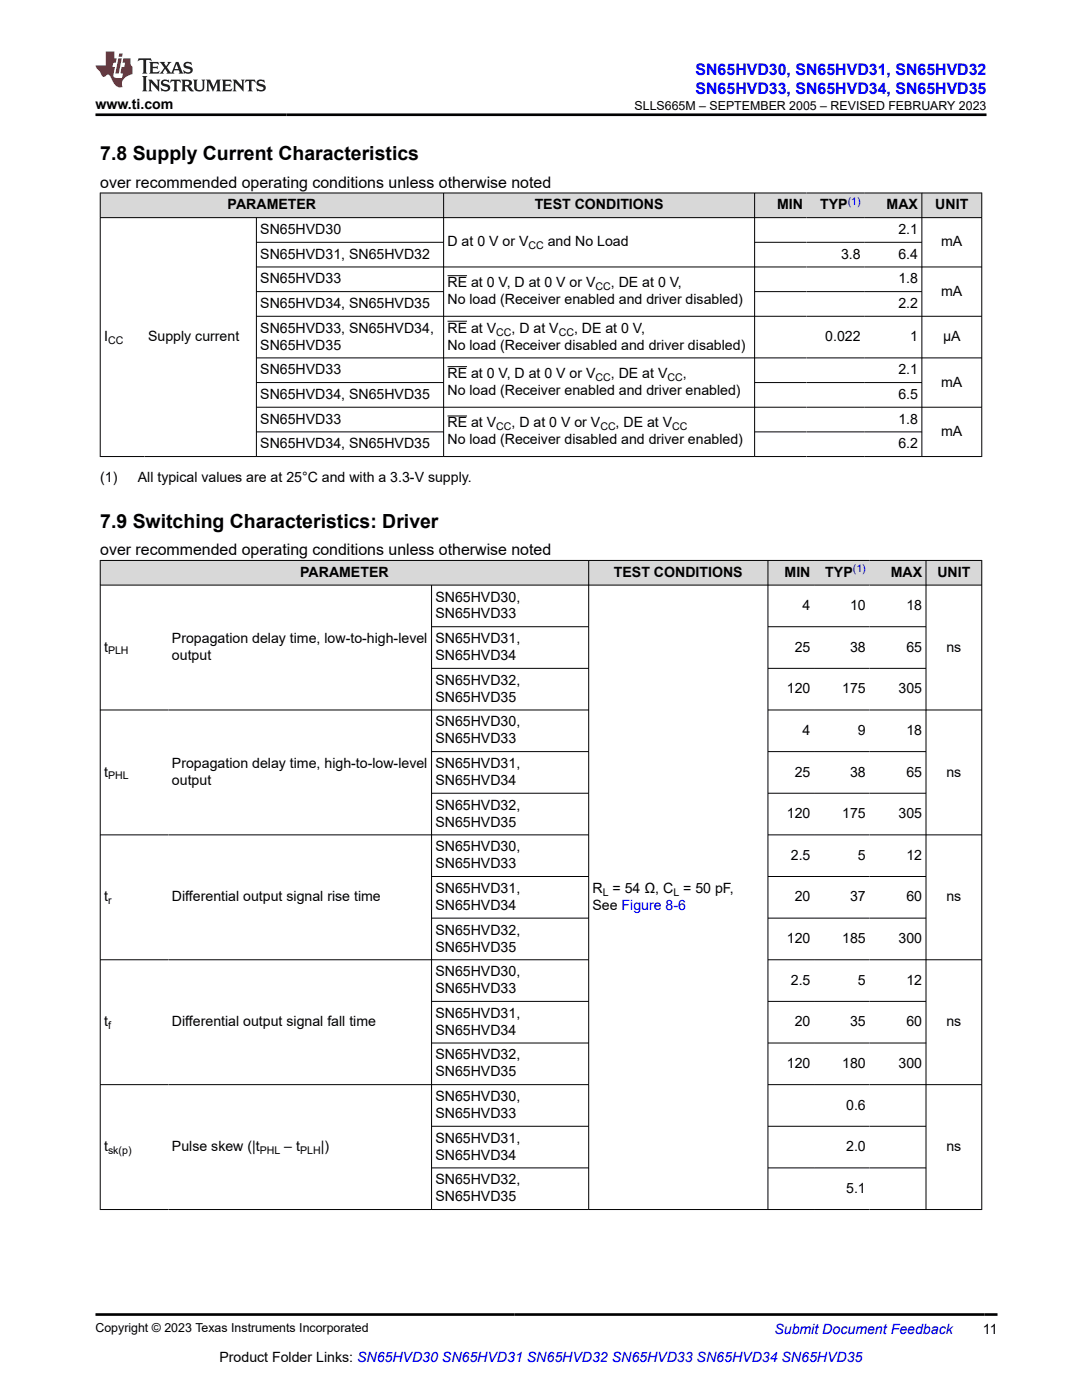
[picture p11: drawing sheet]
<svg xmlns="http://www.w3.org/2000/svg" width="216mm" height="279mm" viewBox="0 0 216 279" stroke-linecap="round" stroke-linejoin="round" font-family="sans-serif">
<defs><g id="words">
<g font-size="3.9">
<text x="20" y="32">7.8 Supply Current Characteristics</text>
<text x="20" y="105.4">7.9 Switching Characteristics: Driver</text>
</g>
<g font-size="3.2" fill="#00f">
<text x="138.8" y="14.9">SN65HVD30, SN65HVD31, SN65HVD32</text>
<text x="138.8" y="18.7">SN65HVD33, SN65HVD34, SN65HVD35</text>
</g>
<g font-size="3.2">
<text x="20" y="37.5">over recommended operating conditions unless otherwise noted</text>
<text x="20" y="110.8">over recommended operating conditions unless otherwise noted</text>
</g>
<g font-size="2.8">
<text x="19" y="21.8">www.ti.com</text>
<text x="45.4" y="41.8">PARAMETER</text>
<text x="106.7" y="41.8">TEST CONDITIONS</text>
<text x="155.1" y="41.8">MIN</text>
<text x="163.7" y="41.8">TYP</text>
<text x="176.9" y="41.8">MAX</text>
<text x="186.6" y="41.8">UNIT</text>
<text x="51.9" y="46.7">SN65HVD30</text>
<text x="179.3" y="46.7">2.1</text>
<text x="51.9" y="51.6">SN65HVD31, SN65HVD32</text>
<text x="89.3" y="49.2">D at 0 V or V</text>
<text x="109.3" y="49.2">and No Load</text>
<text x="167.8" y="51.6">3.8</text>
<text x="179.3" y="51.6">6.4</text>
<text x="187.8" y="49.2">mA</text>
<text x="51.9" y="56.6">SN65HVD33</text>
<text x="89.3" y="57.3">RE at 0 V, D at 0 V or V</text>
<text x="121.9" y="57.3">, DE at 0 V,</text>
<text x="179.3" y="56.6">1.8</text>
<text x="187.8" y="59">mA</text>
<text x="51.9" y="61.5">SN65HVD34, SN65HVD35</text>
<text x="89.3" y="60.7">No load (Receiver enabled and driver disabled)</text>
<text x="179.3" y="61.5">2.2</text>
<text x="20.8" y="68.1">I</text>
<text x="29.6" y="68.1">Supply current</text>
<text x="51.9" y="66.4">SN65HVD33, SN65HVD34,</text>
<text x="51.9" y="69.8">SN65HVD35</text>
<text x="89.3" y="66.4">RE at V</text>
<text x="89.3" y="69.8">No load (Receiver disabled and driver disabled)</text>
<text x="102.1" y="66.4">, D at V</text>
<text x="114.5" y="66.4">, DE at 0 V,</text>
<text x="164.7" y="68.1">0.022</text>
<text x="181.6" y="68.1">1</text>
<text x="188.2" y="68.1">μA</text>
<text x="51.9" y="74.7">SN65HVD33</text>
<text x="89.3" y="75.5">RE at 0 V, D at 0 V or V</text>
<text x="121.9" y="75.5">, DE at V</text>
<text x="136.2" y="75.5">,</text>
<text x="179.3" y="74.7">2.1</text>
<text x="187.8" y="77.2">mA</text>
<text x="51.9" y="79.6">SN65HVD34, SN65HVD35</text>
<text x="89.3" y="78.9">No load (Receiver enabled and driver enabled)</text>
<text x="179.3" y="79.6">6.5</text>
<text x="51.9" y="84.5">SN65HVD33</text>
<text x="51.9" y="89.5">SN65HVD34, SN65HVD35</text>
<text x="89.3" y="85.3">RE at V</text>
<text x="89.3" y="88.7">No load (Receiver disabled and driver enabled)</text>
<text x="102.1" y="85.3">, D at 0 V or V</text>
<text x="122.8" y="85.3">, DE at V</text>
<text x="179.3" y="84.5">1.8</text>
<text x="179.3" y="89.5">6.2</text>
<text x="187.8" y="87">mA</text>
<text x="20" y="96.3">(1)</text>
<text x="27.5" y="96.3">All typical values are at 25°C and with a 3.3-V supply.</text>
<text x="59.9" y="115.1">PARAMETER</text>
<text x="122.5" y="115.1">TEST CONDITIONS</text>
<text x="156.6" y="115.1">MIN</text>
<text x="164.7" y="115.1">TYP</text>
<text x="177.7" y="115.1">MAX</text>
<text x="187" y="115.1">UNIT</text>
<text x="86.9" y="120">SN65HVD30,</text>
<text x="86.9" y="123.4">SN65HVD33</text>
<text x="160.2" y="121.7">4</text>
<text x="169.6" y="121.7">10</text>
<text x="180.9" y="121.7">18</text>
<text x="20.8" y="130">t</text>
<text x="34.3" y="128.4">Propagation delay time, low-to-high-level</text>
<text x="34.3" y="131.7">output</text>
<text x="86.9" y="128.4">SN65HVD31,</text>
<text x="86.9" y="131.7">SN65HVD34</text>
<text x="158.6" y="130">25</text>
<text x="169.6" y="130">38</text>
<text x="180.9" y="130">65</text>
<text x="188.8" y="130">ns</text>
<text x="86.9" y="136.7">SN65HVD32,</text>
<text x="86.9" y="140">SN65HVD35</text>
<text x="157" y="138.4">120</text>
<text x="168" y="138.4">175</text>
<text x="179.3" y="138.4">305</text>
<text x="86.9" y="145">SN65HVD30,</text>
<text x="86.9" y="148.4">SN65HVD33</text>
<text x="160.2" y="146.7">4</text>
<text x="171.2" y="146.7">9</text>
<text x="180.9" y="146.7">18</text>
<text x="20.8" y="155">t</text>
<text x="34.3" y="153.3">Propagation delay time, high-to-low-level</text>
<text x="86.9" y="153.3">SN65HVD31,</text>
<text x="158.6" y="155">25</text>
<text x="169.6" y="155">38</text>
<text x="180.9" y="155">65</text>
<text x="188.8" y="155">ns</text>
<text x="34.3" y="156.7">output</text>
<text x="86.9" y="156.7">SN65HVD34</text>
<text x="86.9" y="161.6">SN65HVD32,</text>
<text x="86.9" y="165">SN65HVD35</text>
<text x="157" y="163.3">120</text>
<text x="168" y="163.3">175</text>
<text x="179.3" y="163.3">305</text>
<text x="86.9" y="169.9">SN65HVD30,</text>
<text x="86.9" y="173.3">SN65HVD33</text>
<text x="157.8" y="171.6">2.5</text>
<text x="171.2" y="171.6">5</text>
<text x="180.9" y="171.6">12</text>
<text x="20.8" y="179.9">t</text>
<text x="34.3" y="179.9">Differential output signal rise time</text>
<text x="86.9" y="178.2">SN65HVD31,</text>
<text x="118.2" y="178.2">R = 54 Ω, C = 50 pF,</text>
<text x="158.6" y="179.9">20</text>
<text x="169.6" y="179.9">37</text>
<text x="180.9" y="179.9">60</text>
<text x="188.8" y="179.9">ns</text>
<text x="86.9" y="181.6">SN65HVD34</text>
<text x="118.2" y="181.6">See Figure 8-6</text>
<text x="86.9" y="186.5">SN65HVD32,</text>
<text x="86.9" y="189.9">SN65HVD35</text>
<text x="157" y="188.2">120</text>
<text x="168" y="188.2">185</text>
<text x="179.3" y="188.2">300</text>
<text x="86.9" y="194.8">SN65HVD30,</text>
<text x="157.8" y="196.5">2.5</text>
<text x="171.2" y="196.5">5</text>
<text x="180.9" y="196.5">12</text>
<text x="86.9" y="198.2">SN65HVD33</text>
<text x="86.9" y="203.1">SN65HVD31,</text>
<text x="20.8" y="204.8">t</text>
<text x="34.3" y="204.8">Differential output signal fall time</text>
<text x="86.9" y="206.5">SN65HVD34</text>
<text x="158.6" y="204.8">20</text>
<text x="169.6" y="204.8">35</text>
<text x="180.9" y="204.8">60</text>
<text x="188.8" y="204.8">ns</text>
<text x="86.9" y="211.4">SN65HVD32,</text>
<text x="86.9" y="214.8">SN65HVD35</text>
<text x="157" y="213.1">120</text>
<text x="168" y="213.1">180</text>
<text x="179.3" y="213.1">300</text>
<text x="86.9" y="219.7">SN65HVD30,</text>
<text x="168.8" y="221.4">0.6</text>
<text x="86.9" y="223.1">SN65HVD33</text>
<text x="20.8" y="229.7">t</text>
<text x="34.3" y="229.7">Pulse skew (|t</text>
<text x="56.7" y="229.7">– t</text>
<text x="64" y="229.7">|)</text>
<text x="86.9" y="228">SN65HVD31,</text>
<text x="86.9" y="231.4">SN65HVD34</text>
<text x="168.8" y="229.7">2.0</text>
<text x="188.8" y="229.7">ns</text>
<text x="86.9" y="236.4">SN65HVD32,</text>
<text x="86.9" y="239.7">SN65HVD35</text>
<text x="168.8" y="238">5.1</text>
<text x="196.1" y="266.1">11</text>
<text x="43.8" y="271.7">Product Folder Links: SN65HVD30 SN65HVD31 SN65HVD32 SN65HVD33 SN65HVD34 SN65HVD35</text>
</g>
<text font-size="2.8" fill="#00f" x="154.5" y="266.2">Submit Document Feedback</text>
<g font-size="2.5">
<text x="126.6" y="21.9">SLLS665M – SEPTEMBER 2005 – REVISED FEBRUARY 2023</text>
<text x="19" y="265.9">Copyright © 2023 Texas Instruments Incorporated</text>
</g>
<g font-size="2.1" fill="#00f">
<text x="169.1" y="40.8">(1)</text>
<text x="170.2" y="114.2">(1)</text>
</g>
<g font-size="2.1">
<text x="105.4" y="49.7">CC</text>
<text x="118.8" y="57.9">CC</text>
<text x="21.6" y="68.7">CC</text>
<text x="99" y="67">CC</text>
<text x="111.5" y="67">CC</text>
<text x="118.8" y="76">CC</text>
<text x="133.2" y="76">CC</text>
<text x="99" y="85.9">CC</text>
<text x="119.8" y="85.9">CC</text>
<text x="134.1" y="85.9">CC</text>
<text x="21.6" y="130.6">PLH</text>
<text x="21.6" y="155.5">PHL</text>
<text x="120.3" y="178.8">L</text>
<text x="134.4" y="178.8">L</text>
<text x="21.6" y="180.5">r</text>
<text x="21.6" y="205.4">f</text>
<text x="21.6" y="230.3">sk(p)</text>
<text x="51.8" y="230.3">PHL</text>
<text x="59.9" y="230.3">PLH</text>
</g>
</g></defs>
<g fill="#d8d8d8">
<path d="M20 38.5h175.9v4.9h-175.9z" fill-rule="evenodd"/>
<path d="M20.1 38.6h68.4v4.8h-68.4z" fill-rule="evenodd"/>
<path d="M88.6 38.6h61.9v4.8h-61.9z" fill-rule="evenodd"/>
<path d="M150.6 38.6h10.3v4.8h-10.3z" fill-rule="evenodd"/>
<path d="M160.9 38.6h11.5v4.8h-11.5z" fill-rule="evenodd"/>
<path d="M172.4 38.6h11.5v4.8h-11.5z" fill-rule="evenodd"/>
<path d="M184 38.6h11.8v4.8h-11.8z" fill-rule="evenodd"/>
</g>
<g fill="none" stroke="#000" stroke-width=".2">
<path d="M19.9 38.5h176.1M20 38.5v52.7M88.5 38.5v52.7M150.6 38.5v52.7M183.9 38.5v52.7M195.9 38.5v52.7M19.9 43.4h176.1M51.2 43.4v47.8M51.2 48.4h37.4M51.2 58.2h37.4M89.3 55h3.9M150.6 48.4h33.4"/>
<path d="M150.6 58.2h33.4M196 53.3h-144.8M51.2 63.1h144.8M51.2 71.4h144.8M51.2 76.3h37.4M89.3 64.1h3.9M89.3 73.2h3.9M150.6 76.3h33.4M19.9 91.1h176.1M51.2 86.2h37.4M89.3 83h3.9M150.6 86.2h33.4"/>
<path d="M196 81.3h-144.8"/>
</g>
<g fill="#d8d8d8">
<path d="M20 111.8h175.9v5h-175.9z" fill-rule="evenodd"/>
<path d="M20.1 111.9h97.3v4.8h-97.3z" fill-rule="evenodd"/>
<path d="M117.5 111.9h35.7v4.8h-35.7z" fill-rule="evenodd"/>
<path d="M153.3 111.9h9.1v4.8h-9.1z" fill-rule="evenodd"/>
<path d="M162.4 111.9h11.1v4.8h-11.1z" fill-rule="evenodd"/>
<path d="M173.5 111.9h11.2v4.8h-11.2z" fill-rule="evenodd"/>
<path d="M184.8 111.9h11v4.8h-11z" fill-rule="evenodd"/>
</g>
<g fill="none" stroke="#000" stroke-width=".2">
<path d="M19.9 111.8h176.1M19.9 116.8h176.1M20 111.8v129.6M86.1 116.8v124.6M117.5 111.8v129.6M153.2 111.8v129.6M184.8 111.8v129.6M195.9 111.8v129.6M86.1 125.1h31.4M86.1 133.4h31.4M153.2 125.1h31.6M153.2 133.4h31.6"/>
<path d="M19.9 141.7h97.6M86.1 150h31.4M86.1 158.3h31.4M153.2 150h31.6M153.2 158.3h31.6M196 141.7h-42.8M19.9 166.6h97.6M86.1 174.9h31.4M153.2 174.9h31.6M196 166.6h-42.8M19.9 191.5h97.6M86.1 183.2h31.4"/>
<path d="M86.1 199.8h31.4M153.2 183.2h31.6M153.2 199.8h31.6M196 191.5h-42.8M86.1 208.2h31.4M117.5 216.5h-97.6M153.2 216.5h42.8M153.2 208.2h31.6M86.1 224.8h31.4M86.1 233.1h31.4M153.2 224.8h31.6M153.2 233.1h31.6"/>
<path d="M19.9 241.4h176.1"/>
</g>
<path d="M27.7 11.6l-.2 .6 .5-.2h.6v.1v2.2l-.2 .4h1l-.2-.4v-2.2v-.1h.5l.5 .2-.1-.6zM29.8 12.4l.2 .3v1.6l-.2 .4h1.9l.1-.6a1.08 1.08 0 0 1-1.3 .2v-.7h.6l.4 .2v-.7l-.4 .2h-.6v-.5l.2-.2a1 1 0 0 1 1 .3l-.1-.5zM31.8 12.4l1 1.1-1 1.2h.9l-.2-.2 .4-.8 .5 .8-.2 .2h1.6l-.2-.2 .1-.5h1l.1 .5-.1 .2h.9l-.2-.4-.8-1.9h-.5l-1 2.1-.8-1.1 .9-1h-.8l.2 .2-.5 .6-.3-.6 .1-.2zM35.2 12.8l.4 1h-.8zM36.8 12.5a.65 .65 0 0 0-.2 .7 .65 .65 0 0 0 .6 .5l.7 .1 .1 .3a.79 .79 0 0 1-.7 .4 .79 .79 0 0 1-.7-.5l.1 .7 .2-.1a.93 .93 0 0 0 1.1 0 .93 .93 0 0 0 .4-.9 1.46 1.46 0 0 0-1.2-.6l-.1-.3a1.09 1.09 0 0 1 1.2 .2l-.2-.6-.1 .1-.6-.2zM28.4 15.2l.2 .4v2.2l-.2 .4h1l-.2-.4v-2.2l.2-.4zM29.6 15.9l.2 .4v1.5l-.2 .4h.8l-.3-.4v-1.3l1.7 1.8v-2l.2-.4h-.8l.2 .2 .1 1.1-1.2-1.3zM32.3 16a.65 .65 0 0 0-.2 .8 .65 .65 0 0 0 .7 .4l.6 .2 .1 .2a.79 .79 0 0 1-.7 .4 .79 .79 0 0 1-.7-.5l.1 .7 .2-.1a.93 .93 0 0 0 1.1 .1 .93 .93 0 0 0 .4-1 1.46 1.46 0 0 0-1.2-.5l-.1-.4a1.09 1.09 0 0 1 1.2 .2l-.2-.6-.1 .1-.6-.1zM34.1 15.9l-.1 .6a.63 .63 0 0 1 .7-.3l.1 1.6-.3 .4h1l-.2-.4v-1.6a.66 .66 0 0 1 .8 .3l-.1-.6zM36.2 15.9l.2 .4v1.5l-.2 .4h.9l-.2-.2v-.7h.5l.1 .2a.79 .79 0 0 0 1.2 .6l-1-.9a.61 .61 0 0 0 .6-.6 .61 .61 0 0 0-.5-.7zM36.9 16.2h.2a.47 .47 0 0 1 .5 .1 .47 .47 0 0 1 .1 .5l-.2 .1-.6 .1zM38.5 15.9l.2 .2a2.27 2.27 0 0 0 .4 2 1.04 1.04 0 0 0 1.7-.7v-1.3l.2-.2h-.8l.2 .4v1.1a.6 .6 0 0 1-.6 .6 .6 .6 0 0 1-.6-.6v-1.1l.3-.4zM41.1 15.9l.2 .4v1.5l-.2 .4h.7l-.2-.4v-1.4l.9 1.9 .8-1.9v1.4l-.2 .4h1l-.3-.4v-1.5l.3-.4h-.8l-.7 1.5-.7-1.5zM44.3 15.9l.2 .4v1.5l-.2 .4h1.9l.1-.6a1.09 1.09 0 0 1-1.3 .2v-.7h.6l.4 .2v-.6l-.4 .2h-.6v-.6l.2-.1a1.01 1.01 0 0 1 1 .3l-.1-.6zM46.4 15.9l.3 .4v1.5l-.3 .4h.8l-.2-.4v-1.3l1.6 1.8v-2l.2-.4h-.7l.2 .2v1.1l-1.2-1.3zM49 15.9l-.1 .6a.63 .63 0 0 1 .8-.3v1.6l-.3 .4h1l-.2-.4v-1.6a.66 .66 0 0 1 .8 .3l-.1-.6zM51.4 16a.65 .65 0 0 0-.2 .8 .65 .65 0 0 0 .6 .4l.6 .2 .2 .2a.79 .79 0 0 1-.8 .4 .79 .79 0 0 1-.6-.5l.1 .7 .2-.1a.93 .93 0 0 0 1 .1 .93 .93 0 0 0 .5-1 1.46 1.46 0 0 0-1.3-.5l-.1-.4a1.09 1.09 0 0 1 1.3 .2l-.2-.6-.2 .1-.5-.1z" fill="#231f20"/>
<path d="M21.1 10.3v2.7h-2.1l.1 .4 .9 1a.95 .95 0 0 0 .9 .9 .59 .59 0 0 1 .6-.4 .59 .59 0 0 1 .5 .3l.4 .8a1.59 1.59 0 0 0 2.1 1.4 1.61 1.61 0 0 1 1-2.3l1-.3-.1-1.5a1.59 1.59 0 0 1-.4-1.7h-1.4l-.2 .9h.5l-.1 .9h-.5l-.2 .9v.3l.4 .1-.2 .9h-.6a.73 .73 0 0 1-1.1-.7l.3-1.5h-.5l.2-.9h.5l.2-.9h-.5v-1.3zM23.6 11.6l-.6 3.1h.7l.6-3.1zM23.8 10.7l-.1 .6h.7l.1-.6z" fill="#ed1c24"/>
<path d="M19 22.9h177.8M19 262.3h180" fill="none" stroke="#000" stroke-width=".53"/>
<use href="#words"/>
</svg>
